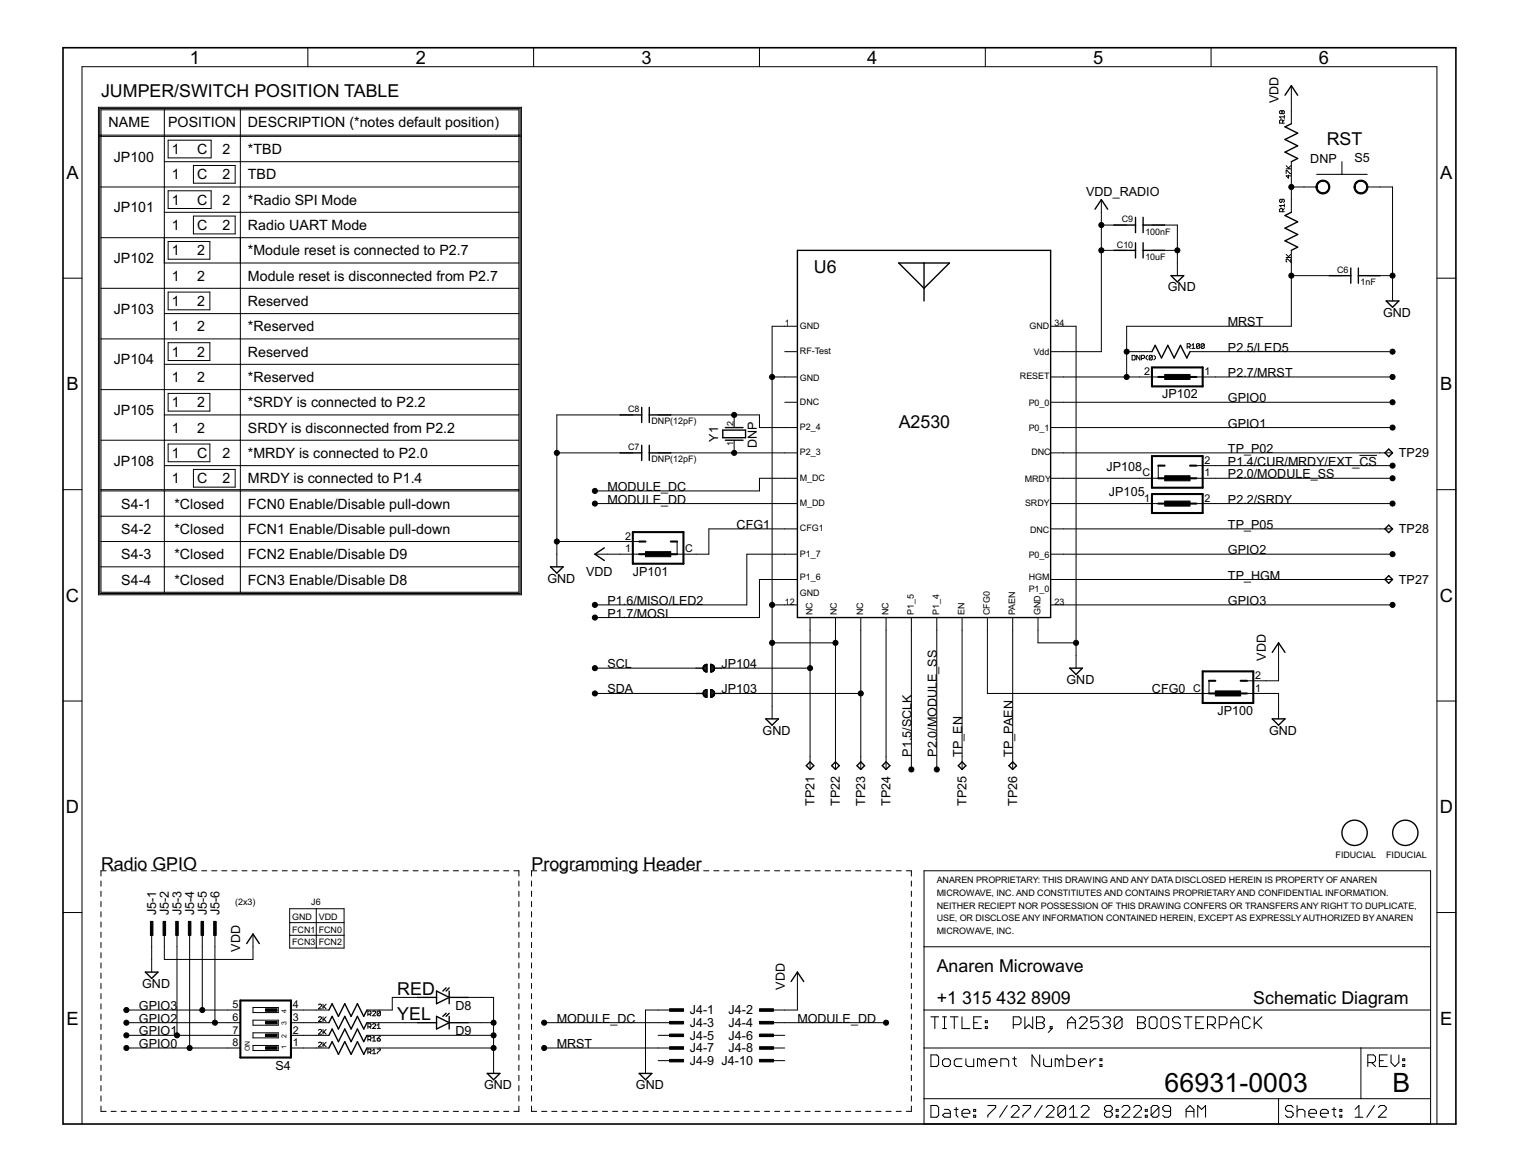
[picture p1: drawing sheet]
<svg xmlns="http://www.w3.org/2000/svg" width="279mm" height="216mm" viewBox="0 0 279 216" stroke-linecap="round" stroke-linejoin="round" font-family="sans-serif">
<defs><g id="words">
<g font-size="5.5">
<text x="214.4" y="201.1">66931-0003</text>
<text x="256.3" y="201.1">B</text>
</g>
<g font-size="3.8">
<text x="34.9" y="11.7">1</text>
<text x="76.5" y="11.7">2</text>
<text x="118.1" y="11.7">3</text>
<text x="159.6" y="11.7">4</text>
<text x="201.2" y="11.7">5</text>
<text x="242.8" y="11.7">6</text>
<text x="12.2" y="32.9">A</text>
<text x="265.1" y="32.9">A</text>
<text x="12.2" y="71.8">B</text>
<text x="265.1" y="71.8">B</text>
<text x="12.1" y="110.8">C</text>
<text x="265" y="110.8">C</text>
<text x="12.1" y="149.7">D</text>
<text x="265" y="149.7">D</text>
<text x="12.2" y="188.6">E</text>
<text x="265.1" y="188.6">E</text>
</g>
<g font-size="3.7">
<text x="18.6" y="17.9">JUMPER/SWITCH POSITION TABLE</text>
<text x="244.2" y="26.7">RST</text>
<text x="149.8" y="50.3">U6</text>
<text x="165.4" y="78.7">A2530</text>
<text x="18.6" y="160">Radio GPIO</text>
<text x="97.8" y="160">Programming Header</text>
<text x="172.4" y="178.9">Anaren Microwave</text>
<text x="73.1" y="183.1">RED</text>
<text x="172.4" y="184.7">+1</text>
<text x="177.1" y="184.7">315</text>
<text x="183.4" y="184.7">432</text>
<text x="189.8" y="184.7">8909</text>
<text x="230.7" y="184.7">Schematic Diagram</text>
<text x="73.1" y="187.8">YEL</text>
</g>
<g font-size="2.9">
<text x="20" y="23.5">NAME</text>
<text x="30.9" y="23.5">POSITION</text>
<text x="45.6" y="23.5">DESCRIPTION (*notes default position)</text>
<text x="20.9" y="29.8">JP100</text>
<text x="31.6" y="28.4">1</text>
<text x="36.3" y="28.4">C</text>
<text x="41" y="28.4">2</text>
<text x="45.6" y="28.4">*TBD</text>
<text x="31.6" y="33">1</text>
<text x="36.3" y="33">C</text>
<text x="41" y="33">2</text>
<text x="45.6" y="33">TBD</text>
<text x="20.9" y="39.1">JP101</text>
<text x="31.6" y="37.7">1</text>
<text x="36.3" y="37.7">C</text>
<text x="41" y="37.7">2</text>
<text x="45.6" y="37.7">*Radio SPI Mode</text>
<text x="31.6" y="42.3">1</text>
<text x="31.6" y="47">1</text>
<text x="36.3" y="42.3">C</text>
<text x="36.3" y="47">2</text>
<text x="41" y="42.3">2</text>
<text x="45.6" y="42.3">Radio UART Mode</text>
<text x="45.6" y="47">*Module reset is connected to P2.7</text>
<text x="20.9" y="48.4">JP102</text>
<text x="31.6" y="51.7">1</text>
<text x="36.3" y="51.7">2</text>
<text x="45.6" y="51.7">Module reset is disconnected from P2.7</text>
<text x="20.9" y="57.7">JP103</text>
<text x="31.6" y="56.3">1</text>
<text x="36.3" y="56.3">2</text>
<text x="45.6" y="56.3">Reserved</text>
<text x="31.6" y="61">1</text>
<text x="31.6" y="65.7">1</text>
<text x="36.3" y="61">2</text>
<text x="36.3" y="65.7">2</text>
<text x="45.6" y="65.7">Reserved</text>
<text x="45.6" y="61">*Reserved</text>
<text x="20.9" y="67">JP104</text>
<text x="31.6" y="70.3">1</text>
<text x="36.3" y="70.3">2</text>
<text x="45.6" y="70.3">*Reserved</text>
<text x="20.9" y="76.4">JP105</text>
<text x="31.6" y="75">1</text>
<text x="36.3" y="75">2</text>
<text x="45.6" y="75">*SRDY is connected to P2.2</text>
<text x="31.6" y="79.6">1</text>
<text x="36.3" y="79.6">2</text>
<text x="45.6" y="79.6">SRDY is disconnected from P2.2</text>
<text x="20.9" y="85.7">JP108</text>
<text x="31.6" y="84.3">1</text>
<text x="31.6" y="89">1</text>
<text x="36.3" y="84.3">C</text>
<text x="36.3" y="89">C</text>
<text x="41" y="84.3">2</text>
<text x="41" y="89">2</text>
<text x="45.6" y="84.3">*MRDY is connected to P2.0</text>
<text x="45.6" y="89">MRDY is connected to P1.4</text>
<text x="22.3" y="93.6">S4-1</text>
<text x="32.1" y="93.6">*Closed</text>
<text x="45.6" y="93.6">FCN0 Enable/Disable pull-down</text>
<text x="22.3" y="98.3">S4-2</text>
<text x="32.1" y="98.3">*Closed</text>
<text x="45.6" y="98.3">FCN1 Enable/Disable pull-down</text>
<text x="22.3" y="102.9">S4-3</text>
<text x="22.3" y="107.6">S4-4</text>
<text x="32.1" y="102.9">*Closed</text>
<text x="32.1" y="107.6">*Closed</text>
<text x="45.6" y="102.9">FCN2 Enable/Disable D9</text>
<text x="45.6" y="107.6">FCN3 Enable/Disable D8</text>
</g>
<g font-size="2.6">
<text x="235.3" y="19" transform="rotate(-90 235.3 19)">VDD</text>
<text x="241.2" y="30">DNP</text>
<text x="249.3" y="29.8">S5</text>
<text x="199.9" y="36.1">VDD_RADIO</text>
<text x="214.9" y="53.6">GND</text>
<text x="254.6" y="58.3">GND</text>
<text x="226" y="60.1">MRST</text>
<text x="226" y="64.7">P2.5/LED5</text>
<text x="226" y="69.4">P2.7/MRST</text>
<text x="213.9" y="73.3">JP102</text>
<text x="226" y="74">GPIO0</text>
<text x="132.2" y="81.3" transform="rotate(-90 132.2 81.3)">Y1</text>
<text x="139.3" y="82.4" transform="rotate(-90 139.3 82.4)">DNP</text>
<text x="226" y="78.7">GPIO1</text>
<text x="226" y="83.4">TP_P02</text>
<text x="203.6" y="86.6">JP108</text>
<text x="226" y="88">P2.0/MODULE_SS</text>
<text x="226" y="85.7">P1.4/CUR/MRDY/EXT_CS</text>
<text x="257.5" y="84.2">TP29</text>
<text x="111.8" y="90.4">MODULE_DC</text>
<text x="111.8" y="92.7">MODULE_DD</text>
<text x="204.1" y="91.3">JP105</text>
<text x="226" y="92.7">P2.2/SRDY</text>
<text x="135.6" y="97.3">CFG1</text>
<text x="226" y="97.3">TP_P05</text>
<text x="257.5" y="98.2">TP28</text>
<text x="100.7" y="107.3">GND</text>
<text x="107.9" y="106">VDD</text>
<text x="116.5" y="106">JP101</text>
<text x="226" y="102">GPIO2</text>
<text x="226" y="106.7">TP_HGM</text>
<text x="257.5" y="107.5">TP27</text>
<text x="111.8" y="111.3">P1.6/MISO/LED2</text>
<text x="111.8" y="113.7">P1.7/MOSI</text>
<text x="226" y="111.3">GPIO3</text>
<text x="111.8" y="123">SCL</text>
<text x="132.8" y="123">JP104</text>
<text x="196.3" y="125.9">GND</text>
<text x="233" y="121.6" transform="rotate(-90 233 121.6)">VDD</text>
<text x="111.8" y="127.6">SDA</text>
<text x="132.8" y="127.6">JP103</text>
<text x="212" y="127.6">CFG0</text>
<text x="224.1" y="131.6">JP100</text>
<text x="140.4" y="135.2">GND</text>
<text x="233.6" y="135.2">GND</text>
<text x="167.8" y="139.3" transform="rotate(-90 167.8 139.3)">P1.5/SCLK</text>
<text x="172.4" y="139.3" transform="rotate(-90 172.4 139.3)">P2.0/MODULE_SS</text>
<text x="177.1" y="139.3" transform="rotate(-90 177.1 139.3)">TP_EN</text>
<text x="186.4" y="139.3" transform="rotate(-90 186.4 139.3)">TP_PAEN</text>
<text x="149.9" y="148.3" transform="rotate(-90 149.9 148.3)">TP21</text>
<text x="154.6" y="148.3" transform="rotate(-90 154.6 148.3)">TP22</text>
<text x="159.2" y="148.3" transform="rotate(-90 159.2 148.3)">TP23</text>
<text x="163.9" y="148.3" transform="rotate(-90 163.9 148.3)">TP24</text>
<text x="177.9" y="148.3" transform="rotate(-90 177.9 148.3)">TP25</text>
<text x="187.2" y="148.3" transform="rotate(-90 187.2 148.3)">TP26</text>
<text x="28.7" y="168.4" transform="rotate(-90 28.7 168.4)">J5-1</text>
<text x="31.1" y="168.4" transform="rotate(-90 31.1 168.4)">J5-2</text>
<text x="33.4" y="168.4" transform="rotate(-90 33.4 168.4)">J5-3</text>
<text x="35.7" y="168.4" transform="rotate(-90 35.7 168.4)">J5-4</text>
<text x="38.1" y="168.4" transform="rotate(-90 38.1 168.4)">J5-5</text>
<text x="40.4" y="168.4" transform="rotate(-90 40.4 168.4)">J5-6</text>
<text x="44.2" y="175.2" transform="rotate(-90 44.2 175.2)">VDD</text>
<text x="25.6" y="185.9">GPIO3</text>
<text x="26.2" y="181.8">GND</text>
<text x="83.8" y="185.9">D8</text>
<text x="144.4" y="182.2" transform="rotate(-90 144.4 182.2)">VDD</text>
<text x="25.6" y="190.6">GPIO1</text>
<text x="25.6" y="188.2">GPIO2</text>
<text x="83.8" y="190.6">D9</text>
<text x="102.5" y="188.2">MODULE_DC</text>
<text x="127" y="186.7">J4-1</text>
<text x="127" y="189.1">J4-3</text>
<text x="127" y="191.4">J4-5</text>
<text x="134.1" y="186.7">J4-2</text>
<text x="134.1" y="189.1">J4-4</text>
<text x="134.1" y="191.4">J4-6</text>
<text x="146.8" y="188.2">MODULE_DD</text>
<text x="25.6" y="192.9">GPIO0</text>
<text x="50.7" y="196.9">S4</text>
<text x="102.5" y="192.9">MRST</text>
<text x="127" y="193.7">J4-7</text>
<text x="127" y="196">J4-9 J4-10</text>
<text x="134.1" y="193.7">J4-8</text>
<text x="89.1" y="200.5">GND</text>
<text x="117.1" y="200.5">GND</text>
</g>
<g font-size="2.2">
<text x="210.6" y="69.1">2</text>
<text x="221.7" y="69.1">1</text>
<text x="210.3" y="87.7">C</text>
<text x="221.7" y="87.7">1</text>
<text x="221.7" y="85.4">2</text>
<text x="210.6" y="92.4">1</text>
<text x="221.7" y="92.4">2</text>
<text x="115.1" y="101.7">1</text>
<text x="115.1" y="99.4">2</text>
<text x="126.1" y="101.7">C</text>
<text x="231" y="125">2</text>
<text x="219.6" y="127.3">C</text>
<text x="231" y="127.3">1</text>
<text x="42.8" y="185.6">5</text>
<text x="53.9" y="185.6">4</text>
<text x="42.8" y="187.9">6</text>
<text x="42.8" y="190.2">7</text>
<text x="53.9" y="190.2">2</text>
<text x="53.9" y="187.9">3</text>
<text x="42.8" y="192.6">8</text>
<text x="53.9" y="192.6">1</text>
</g>
<g font-size="1.8">
<text x="206.5" y="40.9">C9</text>
<text x="205.6" y="45.6">C10</text>
<text x="210.8" y="47.8">10uF</text>
<text x="210.8" y="43.2">100nF</text>
<text x="246.1" y="50.3">C6</text>
<text x="250.4" y="52.5">1nF</text>
<text x="144.4" y="60.1">1</text>
<text x="147.2" y="60.5">GND</text>
<text x="147.2" y="65.2">RF-Test</text>
<text x="189.5" y="60.5">GND</text>
<text x="190.3" y="65.4">Vdd</text>
<text x="194.1" y="60.1">34</text>
<text x="147.2" y="70.1">GND</text>
<text x="187.7" y="69.8">RESET</text>
<text x="115.6" y="75.9">C8</text>
<text x="147.2" y="74.5">DNC</text>
<text x="189.3" y="74.7">P0_0</text>
<text x="115.6" y="82.9">C7</text>
<text x="119.9" y="78.1">DNP(12pF)</text>
<text x="135" y="82.1" transform="rotate(-90 135 82.1)">1</text>
<text x="135" y="78.5" transform="rotate(-90 135 78.5)">2</text>
<text x="147.2" y="79.2">P2_4</text>
<text x="147.2" y="83.8">P2_3</text>
<text x="189.3" y="79.4">P0_1</text>
<text x="189.8" y="83.8">DNC</text>
<text x="119.9" y="85.1">DNP(12pF)</text>
<text x="147.2" y="88.5">M_DC</text>
<text x="188.6" y="88.7">MRDY</text>
<text x="147.2" y="93.2">M_DD</text>
<text x="188.7" y="93.2">SRDY</text>
<text x="147.2" y="97.8">CFG1</text>
<text x="189.6" y="98">DNC</text>
<text x="147.2" y="102.5">P1_7</text>
<text x="147.2" y="106.7">P1_6</text>
<text x="189.3" y="102.7">P0_6</text>
<text x="189.4" y="106.7">HGM</text>
<text x="144.4" y="111.3">12</text>
<text x="147.2" y="109.7">GND</text>
<text x="149.6" y="113.2" transform="rotate(-90 149.6 113.2)">NC</text>
<text x="154" y="113.2" transform="rotate(-90 154 113.2)">NC</text>
<text x="158.9" y="113.2" transform="rotate(-90 158.9 113.2)">NC</text>
<text x="163.6" y="113.2" transform="rotate(-90 163.6 113.2)">NC</text>
<text x="168.2" y="113.2" transform="rotate(-90 168.2 113.2)">P1_5</text>
<text x="172.9" y="113.2" transform="rotate(-90 172.9 113.2)">P1_4</text>
<text x="177.5" y="113.2" transform="rotate(-90 177.5 113.2)">EN</text>
<text x="182.2" y="113.2" transform="rotate(-90 182.2 113.2)">CFG0</text>
<text x="186.9" y="113.2" transform="rotate(-90 186.9 113.2)">PAEN</text>
<text x="189.3" y="109">P1_0</text>
<text x="191.5" y="113.2" transform="rotate(-90 191.5 113.2)">GND</text>
<text x="194.1" y="111.3">23</text>
<text x="245.8" y="157.9">FIDUCIAL</text>
<text x="255.2" y="157.9">FIDUCIAL</text>
<text x="43.3" y="166.6">(2x3)</text>
<text x="57.3" y="166.6">J6</text>
<text x="172.4" y="162.6">ANAREN PROPRIETARY: THIS DRAWING AND ANY DATA DISCLOSED HEREIN IS PROPERTY OF ANAREN</text>
<text x="172.4" y="164.9">MICROWAVE, INC. AND CONSTITIUTES AND CONTAINS PROPRIETARYAND CONFIDENTIAL INFORMATION.</text>
<text x="172.4" y="167.3">NEITHER RECIEPT NOR POSSESSION OF THIS DRAWING CONFERS OR TRANSFERS ANY RIGHT TO DUPLICATE,</text>
<text x="53.8" y="169.4">GND</text>
<text x="53.8" y="171.7">FCN1</text>
<text x="58.7" y="171.7">FCN0</text>
<text x="58.7" y="169.4">VDD</text>
<text x="172.4" y="169.6">USE, OR DISCLOSE ANY INFORMATION CONTAINED HEREIN, EXCEPT AS EXPRESSLYAUTHORIZED BYANAREN</text>
<text x="172.4" y="171.9">MICROWAVE, INC.</text>
<text x="53.8" y="174">FCN3</text>
<text x="58.7" y="174">FCN2</text>
</g>
<g font-size="1.4">
<text x="52.7" y="191" transform="rotate(-90 52.7 191)">2</text>
<text x="52.7" y="188.7" transform="rotate(-90 52.7 188.7)">3</text>
<text x="52.7" y="186.4" transform="rotate(-90 52.7 186.4)">4</text>
<text x="46" y="193.5" transform="rotate(-90 46 193.5)">ON</text>
<text x="52.7" y="193.1" transform="rotate(-90 52.7 193.1)">1</text>
</g>
</g></defs>
<g fill="none" stroke="#000" stroke-width=".18">
<path d="M18.1 19.7h77.9v89.8h-77.9zM18.4 20h77.3v89.2h-77.3zM56.7 8.8v3.5M98.2 8.8v3.5M139.8 8.8v3.5M181.4 8.8v3.5M222.9 8.8v3.5M237.7 15.8v7M18.4 25.1h77.3M18.4 24.9h77.3M18.6 20.2h76.9v88.8h-76.9zM18.6 34.4h76.9"/>
<path d="M30.2 29.8h65.3M30.2 39.1h65.3M30.2 20.2v88.8M30.9 25.8h8v3.3h-8zM30.9 35.1h8v3.3h-8zM35.6 30.5h7.7v3.2h-7.7zM35.6 39.8h7.7v3.3h-7.7zM44.2 20.2v88.8M202.7 36.7v28h-9.3M236 20.5l-.2-.1-.3 .1v.3l.2 .1 .3-.1M236 36.7v.4l-.2 .2-.3-.2 .2-.4h.5l.2 .1-.2 .5M236 20.5l.1-.1 .3 .1v.3l-.2 .1-.2-.1"/>
<path d="M236 20.5v.3M236.1 39l-.1-.6h-.3l-.2 .1v.5h.9M236.1 22.7v-.5l-.1-.1h-.3l-.2 .1v.5h.9M236.4 22.1l-.3 .3M236.4 21.5h-.9l.3 .3M236.4 21.2v.6M236.4 37.5v.6M236.4 38.4l-.3 .3M236.4 37.8h-.9l.3 .3M236.7 31.9v-.6l.9 .6M236.7 31.1h.9M236.7 30.5l.6 .6"/>
<path d="M237.2 32.2v.6l-.5-.4h.9M237.6 30.5l-.4 .4M237.7 34.4h4.6M237.7 29.8v9.3M251.7 34.4h4.6v21M11.6 51.2h3.5M18.6 43.8h76.9M18.6 53.1h76.9M30.2 57.7h65.3M30.2 48.4h65.3M30.9 44.4h7.7v3.3h-7.7zM30.9 53.8h7.7v3.2h-7.7z"/>
<path d="M202.7 46.1h4.7M202.7 41.4h4.7M212 46.1h4.7M212 41.4h4.7v9.3M236.7 47.4h.9M236.7 46.8l.6 .6M237.6 47.7v.5l-.6-.5-.3 .1 .2 .4M237.6 46.8l-.4 .4M237.7 46.1v13.9h-30.3v9.4M237.7 50.7h9.3M251.7 50.7h4.6M264.5 51.2h3.5"/>
<path d="M18.6 62.4h76.9M18.6 71.7h76.9M30.2 67.1h65.3M30.2 76.4h65.3M30.9 63.1h7.7v3.3h-7.7zM30.9 72.4h7.7v3.3h-7.7zM116.5 76.4h-14v27.9M121.1 76.4h18.7v2.3h7M135.1 76.4v2.3M142.1 69.4h4.7M144.4 64.7h2.4M144.4 74h2.4"/>
<path d="M146.8 60h-4.7v72.3M193.4 60h4.7v63M193.4 69.4h19.8M193.4 74h62.9M193.4 78.7h62.9M207.4 64.7h4.6M208.4 65.4l.5 .1v.6l-.1 .2h-.4zM209.8 65.4v.9l-.6-.9v.9M210.1 66h.4l.2-.2v-.3l-.6-.1v.9M211.2 65.4l-.3 .3v.3l.3 .3M212.1 65.5v.6l-.2 .2-.4-.2M212.1 65.5l-.2-.1-.4 .1v.6"/>
<path d="M212.1 65.5l-.6 .6M212.4 65.4l.3 .3v.3l-.3 .3M218.5 63.8h.4l.2-.1-.2-.4h-.4v.8M218.8 63.8l.3 .3M219 64.7h37.3M219.4 63.6l.2-.3v.8M219.4 64.1h.5M220.2 69.4h36.1M220.8 63.4l-.1-.1h-.3l-.2 .1v.6M220.8 63.4v.6l-.1 .1h-.3l-.2-.1M220.8 63.4l-.6 .6M221.7 63.4l-.2-.1-.4 .1v.6"/>
<path d="M221.7 63.4v.6l-.2 .1-.4-.1M221.7 63.4l-.6 .6M11.6 90.1h3.5M18.6 90.4h76.9M18.6 95h76.9M18.6 99.7h76.9M18.6 90.1h76.9M18.6 81h76.9M30.2 85.7h65.3M30.9 81.7h7.7v3.3h-7.7zM35.6 86.4h7.7v3.3h-7.7zM102.5 99.7h15.1"/>
<path d="M102.5 83.4h14M109.5 92.7h37.3M121.1 83.4h25.7M135.1 81v2.4M146.8 88h-7v2.4h-30.3M146.8 97.3h-16.3v4.7h-5.9v-2.3M193.4 83.4h62.9M193.4 92.7h19.8M193.4 97.3h62.9M213.2 85.7v2.3h-19.8M220.2 85.7h36.1M220.2 88h36.1"/>
<path d="M220.2 92.7h36.1M250.2 83.8h3.2M264.5 90.1h3.5M18.6 104.3h76.9M109.5 102h8.1M142.1 111.3h4.7M142.1 118.3h11.7M146.8 106.7h-7v7h-30.3M146.8 102h-9.3v9.3h-28M149.1 113.7v27.9M153.8 113.7v27.9M158.4 113.7v27.9"/>
<path d="M163.1 113.7v27.9M167.7 113.7v27.9M172.4 113.7v27.9M177.1 113.7v27.9M181.7 113.7v13.9h40.8v-2.3M186.4 113.7v27.9M191.1 113.7v4.6h7M193.4 102h62.9M193.4 106.7h62.9M193.4 111.3h62.9M235.3 118.3v7h-5.8M11.6 129h3.5"/>
<path d="M109.5 127.6h18.6M109.5 123h18.6M132.8 127.6h25.6M132.8 123h16.3M229.5 127.6h5.8v4.7M264.5 129h3.5M11.6 168h3.5M18.6 162.2v.9M18.6 164v1M18.6 165.9v1M18.6 167.8v1M18.6 169.7v.9"/>
<path d="M18.6 171.6v.9M18.6 173.5v.9M18.6 175.3v1M18.6 177.2v1M18.6 179.1v1M19.5 160.3h-.9v.9M20.4 160.3h1M22.3 160.3h.9M24.2 160.3h.9M26 160.3h.9M27.9 160.3h.9M27.9 171.9v7"/>
<path d="M29.7 160.3h.9M30.2 171.9v4.7h16.4v-4.7M31.6 160.3h.9M32.6 171.9v18.7M33.4 160.3h1M34.9 171.9v21M35.3 160.3h.9M37.1 160.3h1M37.2 171.9v14M39 160.3h.9M39.6 171.9v16.3M40.8 160.3h1"/>
<path d="M42.7 160.3h.9M44.5 160.3h1M46.4 160.3h.9M48.2 160.3h1M50.1 160.3h.9M51.9 160.3h1M53.3 169.8h10M53.3 167.3h10v7.2h-10zM53.3 172.1h10M53.8 160.3h.9M55.6 160.3h1M57.5 160.3h.9"/>
<path d="M58.2 167.3v7.2M59.4 160.3h.9M61.2 160.3h.9M63.1 160.3h.9M64.9 160.3h.9M66.8 160.3h.9M68.6 160.3h1M70.5 160.3h.9M72.3 160.3h1M74.2 160.3h.9M76 160.3h1M77.9 160.3h.9"/>
<path d="M79.7 160.3h1M81.6 160.3h.9M83.4 160.3h1M85.3 160.3h.9M87.2 160.3h.9M89 160.3h.9M90.9 160.3h.9M92.7 160.3h.9M94.6 160.3h.9v.9M95.5 162.2v.9M95.5 164v1M95.5 165.9v1"/>
<path d="M95.5 167.8v1M95.5 169.7v.9M95.5 171.6v.9M95.5 173.5v.9M95.5 175.3v1M95.5 177.2v1M95.5 179.1v1M97.8 162.2v.9M97.8 164v1M97.8 165.9v1M97.8 167.8v1M97.8 169.7v.9"/>
<path d="M97.8 171.6v.9M97.8 173.5v.9M97.8 175.3v1M97.8 177.2v1M97.8 179.1v1M98.8 160.3h-1v.9M99.7 160.3h.9M101.6 160.3h.9M103.4 160.3h1M105.3 160.3h.9M107.1 160.3h1M109 160.3h1"/>
<path d="M110.9 160.3h.9M112.8 160.3h.9M114.6 160.3h.9M116.5 160.3h.9M118.3 160.3h1M120.2 160.3h1M122.1 160.3h.9M123.9 160.3h1M125.8 160.3h.9M127.7 160.3h.9M129.5 160.3h1M131.4 160.3h.9"/>
<path d="M133.2 160.3h1M135.1 160.3h1M137 160.3h.9M138.9 160.3h.9M140.7 160.3h.9M142.6 160.3h.9M144.4 160.3h1M146.3 160.3h1M146.8 178.9v7h-4.7M148.2 160.3h.9M150 160.3h1M151.9 160.3h.9"/>
<path d="M153.8 160.3h.9M155.6 160.3h1M157.5 160.3h.9M159.3 160.3h1M161.2 160.3h1M163.1 160.3h.9M165 160.3h.9M166.8 160.3h.9v.9M167.7 162.2v.9M167.7 164v1M167.7 165.9v1M167.7 167.8v1"/>
<path d="M167.7 169.7v.9M167.7 171.6v.9M167.7 173.5v.9M167.7 175.3v1M167.7 177.2v1M167.7 179.1v1M170.1 160.3h93.2v46.6h-93.2zM170.1 174.3h93.2M264.5 168h3.5M18.6 181v.9M18.6 182.9v.9M18.6 184.8v.9"/>
<path d="M18.6 186.6v1M18.6 188.5v1M18.6 190.4v1M18.6 192.3v1M18.6 194.2v.9M18.6 196v1M18.6 197.9v1M18.6 199.8v1M23.3 192.9h20.9M23.3 185.9h20.9M23.3 188.2h20.9M23.3 190.6h20.9"/>
<path d="M46.6 185.4h4.6v1h-4.6zM46.6 187.8h4.6v.9h-4.6zM46.6 190.1h4.6v.9h-4.6zM46.6 192.4h4.6v1h-4.6zM53.6 192.9h6.9M53.6 185.9h6.9M53.6 188.2h6.9M53.6 190.6h6.9M58.6 187.3l.2-.1 .4 .1v.2l-.6 .5h.6M58.6 185l.2-.2 .4 .2v.1l-.6 .6h.6M58.6 189.6l.2-.1 .4 .1v.2l-.6 .6h.6M58.6 192l.2-.2 .4 .2v.1l-.6 .6h.6"/>
<path d="M59.5 184.8v.9M59.5 187.2v.8M59.5 189.5v.9M59.5 191.8v.9M59.6 187.6l.4 .4M59.6 185.3l.4 .4M59.6 189.9l.4 .5M59.6 192.3l.4 .4M60 187.2l-.5 .5M60 184.8l-.5 .6M60 189.5l-.5 .6M60 191.8l-.5 .6"/>
<path d="M67.5 192.9h23.3M67.5 188.2h9.4M67.5 190.6h23.3M67.7 186.7h.5l.1-.2-.1-.4h-.5v.9M67.7 189h.5l.1-.2-.1-.4h-.5v.9M67.7 191.3h.5l.1-.1-.1-.4h-.5v.8M67.7 193.7h.5l.1-.2-.1-.4h-.5v.9M68 189l.3 .3M68 186.7l.3 .3M68 191.3l.3 .3M68 193.7l.3 .3M68.6 188.6l.1-.2 .5 .2v.1l-.6 .6h.6"/>
<path d="M68.6 186.2l.1-.1 .5 .1-.6 .8h.6M68.6 191.1l.3-.3v.8M68.6 193.4l.3-.3v.9M68.6 191.6h.6M68.6 194h.6M69.4 189.3h.6M69.4 188.7l.3-.3v.9M69.4 191.2h.5l.1 .3-.1 .1h-.3l-.2-.1zM69.4 193.1h.6l-.6 .9M70 186.2l-.1-.1h-.3l-.2 .1v.6M70 186.2v.6l-.1 .2h-.3l-.2-.2M70 186.2l-.6 .6"/>
<path d="M70 190.8l-.6 .4M76.9 183.6h-4.7v2.3h-4.7M86.2 188.2h4.6M86.2 183.6h4.6v14M95.5 181v.9M95.5 182.9v.9M95.5 184.8v.9M95.5 186.6v1M95.5 188.5v1M95.5 190.4v1M95.5 192.3v1M95.5 194.2v.9"/>
<path d="M95.5 196v1M95.5 197.9v1M95.5 199.8v1M97.8 181v.9M97.8 182.9v.9M97.8 184.8v.9M97.8 186.6v1M97.8 188.5v1M97.8 190.4v1M97.8 192.3v1M97.8 194.2v.9M97.8 196v1"/>
<path d="M97.8 197.9v1M97.8 199.8v1M100.2 192.9h23.3M100.2 188.2h23.3M121.1 190.6h2.4M121.1 195.2h2.4M123.5 185.9h-4.7v11.7M142.1 192.9h2.3M142.1 188.2h21M142.1 190.6h2.3M142.1 195.2h2.3M167.7 181v.9"/>
<path d="M167.7 182.9v.9M167.7 184.8v.9M167.7 186.6v1M167.7 188.5v1M167.7 190.4v1M167.7 192.3v1M167.7 194.2v.9M167.7 196v1M167.7 197.9v1M167.7 199.8v1M170.1 192.9h93.2M170.1 185.9h93.2"/>
<path d="M250.5 192.9v9.3M15.1 206.9v-194.6h249.4v194.6M18.6 203.6v1h.9M18.6 201.7v1M20.4 204.6h1M22.3 204.6h.9M24.2 204.6h.9M26 204.6h.9M27.9 204.6h.9M29.7 204.6h.9M31.6 204.6h.9M33.4 204.6h1"/>
<path d="M35.3 204.6h.9M37.1 204.6h1M39 204.6h.9M40.8 204.6h1M42.7 204.6h.9M44.5 204.6h1M46.4 204.6h.9M48.2 204.6h1M50.1 204.6h.9M51.9 204.6h1M53.8 204.6h.9M55.6 204.6h1"/>
<path d="M57.5 204.6h.9M59.4 204.6h.9M61.2 204.6h.9M63.1 204.6h.9M64.9 204.6h.9M66.8 204.6h.9M68.6 204.6h1M70.5 204.6h.9M72.3 204.6h1M74.2 204.6h.9M76 204.6h1M77.9 204.6h.9"/>
<path d="M79.7 204.6h1M81.6 204.6h.9M83.4 204.6h1M85.3 204.6h.9M87.2 204.6h.9M89 204.6h.9M90.9 204.6h.9M92.7 204.6h.9M95.5 203.6v1h-.9M95.5 201.7v1M97.8 203.6v1h1M97.8 201.7v1"/>
<path d="M99.7 204.6h.9M101.6 204.6h.9M103.4 204.6h1M105.3 204.6h.9M107.1 204.6h1M109 204.6h1M110.9 204.6h.9M112.8 204.6h.9M114.6 204.6h.9M116.5 204.6h.9M118.3 204.6h1M120.2 204.6h1"/>
<path d="M122.1 204.6h.9M123.9 204.6h1M125.8 204.6h.9M127.7 204.6h.9M129.5 204.6h1M131.4 204.6h.9M133.2 204.6h1M135.1 204.6h1M137 204.6h.9M138.9 204.6h.9M140.7 204.6h.9M142.6 204.6h.9"/>
<path d="M144.4 204.6h1M146.3 204.6h1M148.2 204.6h.9M150 204.6h1M151.9 204.6h.9M153.8 204.6h.9M155.6 204.6h1M157.5 204.6h.9M159.3 204.6h1M161.2 204.6h1M163.1 204.6h.9M165 204.6h.9"/>
<path d="M167.7 203.6v1h-.9M167.7 201.7v1M170.1 202.2h93.2M235.3 202.2v4.7"/>
</g>
<path d="M11.6 8.8h256.4v198.1h-256.4z" fill="none" stroke="#000" stroke-width=".3"/>
<g fill="none" stroke="#000" stroke-width=".19">
<path d="M242.3 32.1h9.4M247 29.8v2.3M171.3 194.2h1.1l.4 .3v1.4l-.4 .4h-1.1zM171.3 187.2h1.5M172.1 187.2v2.1M173.5 195.2l.3-.3h.8l.3 .3v.7l-.3 .4h-.8l-.3-.4zM173.5 187.2h.7M173.5 189.3h.7M173.8 187.2v2.1M174.9 187.2h1.4M175.6 187.2v2.1M177.1 187.2v2.1h1.4"/>
<path d="M177.1 194.9h-1.1l-.4 .3v.7l.4 .4h1.1M177.8 194.9v1l.3 .4h1.1v-1.4M179.2 188.2h.7M180.6 187.2h-1.4v2.1h1.4M180.6 195.2l-.3-.3h-.4v1.4M180.6 195.2l.4-.3 .4 .3v1.1M180.6 195.2v1.1M181.4 189h.3v.3h-.3zM181.4 187.9h.3v.3h-.3zM182.1 195.6h1.4v-.4l-.4-.3h-.7l-.3 .3v.7l.3 .4h.7M184.2 196.3v-1.4h1.1l.4 .3v1.1M186.4 194.9h.7"/>
<path d="M186.5 188.6h1.1l.3-.4v-.7l-.3-.3h-1.1v2.1M186.7 194.5v1.4l.4 .4M188.6 187.2v2.1l.8-.7 .7 .7v-2.1M190.8 187.2h1.1l.3 .3v.4l-.3 .3 .3 .4v.4l-.3 .3h-1.1zM190.8 188.2h1.1M191.4 194.2v2.1l-1.5-2.1v2.1M192.1 194.9v1l.3 .4h1.1v-1.4M193.3 189h.4v.3h-.4zM193.7 189.3l-.8 .7M194.9 195.2l-.3-.3h-.4v1.4M194.9 195.2v1.1M194.9 195.2l.4-.3 .4 .3v1.1"/>
<path d="M196.4 194.2v2.1h1l.4-.4v-.7l-.4-.3h-1M196.5 188.2h1.4M196.5 189.3v-1.4l.7-.7 .7 .7v1.4M198.5 195.6h1.5v-.4l-.4-.3h-.7l-.4 .3v.7l.4 .4h.7M198.6 187.5l.4-.3h.7l.4 .3v.4l-1.5 1.4h1.5M200.7 194.9v1.4M201.7 194.9h-.3l-.7 .7M202.2 187.2h-1.4v1l.7-.3h.4l.3 .3v.8l-.3 .3h-.8l-.3-.3M202.5 195.9h.3v.4h-.3zM202.5 194.9h.3v.3h-.3zM202.9 187.5l.4-.3h.7l.4 .3v.4l-.4 .3M203.7 188.2h.3"/>
<path d="M204 188.2l.4 .4v.4l-.4 .3h-.7l-.4-.3M206.5 187.5l-.3-.3h-.8l-.3 .3v1.5M206.5 187.5v1.5l-.3 .3h-.8l-.3-.3M206.5 187.5l-1.4 1.5M209.4 187.2h1.1l.3 .3v.4l-.3 .3 .3 .4v.4l-.3 .3h-1.1zM209.4 188.2h1.1M211.9 187.2h.7l.4 .3v1.5l-.4 .3h-.7l-.4-.3v-1.5zM214 187.2h.7l.4 .3v1.5l-.4 .3h-.7l-.3-.3v-1.5zM217.3 187.5l-.4-.3h-.7l-.4 .3v.4l.4 .3h.7l.4 .4v.4l-.4 .3h-.7l-.4-.3M218 187.2h1.4M218.7 187.2v2.1M220.1 188.2h.7"/>
<path d="M221.6 187.2h-1.5v2.1h1.5M222.2 188.6h1.1l.4-.4v-.7l-.4-.3h-1.1v2.1M223 188.6l.7 .7M224.4 188.6h1.1l.3-.4v-.7l-.3-.3h-1.1v2.1M226.5 188.2h1.5M226.5 189.3v-1.4l.8-.7 .7 .7v1.4M230.1 187.5l-.3-.3h-.8l-.3 .3v1.5l.3 .3h.8l.3-.3M230.8 187.2v2.1M231.2 188.2l1.1 1.1M232.3 187.2l-1.5 1.4M251.8 195.6h1l.4-.4v-.7l-.4-.3h-1v2.1M252.5 195.6l.7 .7"/>
<path d="M253.9 195.2h.7M255.3 194.2h-1.4v2.1h1.4M256 194.2v1.4l.8 .7 .7-.7v-1.4M258.2 195.9h.4v.4h-.4zM258.2 194.9h.4v.3h-.4zM171.3 203.5h1.1l.4 .3v1.5l-.4 .3h-1.1zM173.8 204.2h.8l.3 .4v1h-1.1l-.3-.3 .3-.4h1.1M175.6 204.2h.7M176 203.8v1.5l.3 .3M177.1 204.9h1.4v-.3l-.4-.4h-.7l-.3 .4v.7l.3 .3h.7M179.2 205.3h.4v.3h-.4zM179.2 204.2h.4v.4h-.4z"/>
<path d="M181.8 203.5h1.5v.3l-1.5 1.5v.3M185.4 203.5l-1.4 2.1M186.1 203.8l.4-.3h.7l.4 .3v.4l-1.5 1.4h1.5M188.3 203.5h1.4v.3l-1.4 1.5v.3M191.8 203.5l-1.4 2.1M192.6 203.8l.3-.3h.7l.4 .3v.4l-1.4 1.4h1.4M196.1 203.8v1.5l-.3 .3h-.7l-.4-.3M196.1 203.8l-.3-.3h-.7l-.4 .3v1.5M196.1 203.8l-1.4 1.5M196.8 205.6h1.5M196.8 204.2l.8-.7v2.1M199 203.8l.3-.3h.8l.3 .3v.4l-1.4 1.4h1.4"/>
<path d="M203.6 204.6l-.3 .3v.4l.3 .3h.8l.3-.3v-.4l-.3-.3M203.6 204.6l-.3-.4v-.4l.3-.3h.8l.3 .3v.4l-.3 .4M203.6 204.6h.8M205.4 205.3h.4v.3h-.4zM205.4 204.2h.4v.4h-.4zM206.5 203.8l.4-.3h.7l.3 .3v.4l-1.4 1.4h1.4M208.7 203.8l.3-.3h.7l.4 .3v.4l-1.4 1.4h1.4M210.8 205.3h.4v.3h-.4zM210.8 204.2h.4v.4h-.4zM213.3 203.8v1.5l-.4 .3h-.7l-.3-.3M213.3 203.8l-.4-.3h-.7l-.3 .3v1.5M213.3 203.8l-1.4 1.5"/>
<path d="M215.5 204.6h-1.1l-.4-.4v-.4l.4-.3h.7l.4 .3v1.5l-.4 .3h-.7l-.4-.3M218.3 204.6h1.5M218.3 205.6v-1.4l.7-.7 .8 .7v1.4M220.5 205.6v-2.1l.7 .7 .7-.7v2.1M238 203.8l-.3-.3h-.7l-.4 .3v.4l.4 .4h.7l.3 .3v.4l-.3 .3h-.7l-.4-.3M238.7 204.6l.4-.4h.7l.4 .4v1M238.7 203.5v2.1M240.9 204.9h1.4v-.3l-.3-.4h-.7l-.4 .4v.7l.4 .3h.7M243 204.9h1.5v-.3l-.4-.4h-.7l-.4 .4v.7l.4 .3h.7M245.2 204.2h.7M245.5 203.8v1.5l.4 .3M246.6 205.3h.4v.3h-.4z"/>
<path d="M246.6 204.2h.4v.4h-.4zM249.4 205.6h1.4M249.4 204.2l.7-.7v2.1M253 203.5l-1.4 2.1M253.7 203.8l.4-.3h.7l.3 .3v.4l-1.4 1.4h1.4"/>
</g>
<g fill="none" stroke="#000" stroke-width=".25">
<path d="M236.5 17.5l1.2-1.7 1.1 1.7M201.5 38.5l1.2-1.8 1.2 1.8M237.7 22.8l-1.2 .5 2.3 1.2-2.3 1.2 2.3 1.1-2.3 1.2 2.3 1.2-1.1 .6M237.7 39.1l-1.2 .6 2.3 1.1-2.3 1.2 2.3 1.2-2.3 1.1 2.3 1.2-1.1 .6M146.8 46.1h46.6v67.6h-46.6zM165.4 48.4h9.4l-4.7 4.7zM170.1 48.4v7M205 46.1h4M205 41.4h4M209 40v2.8M209 44.7v2.8M210.4 46.1h4"/>
<path d="M210.4 40v2.8M210.4 44.7v2.8M210.4 41.4h4M215.5 50.7h2.4l-1.2 1.2zM244.7 50.7h3.9M248.6 49.3v2.8M250 49.3v2.8M250 50.7h4M255.1 55.4h2.4l-1.2 1.2zM114.2 76.4h3.9M118.1 75v2.8M119.5 75v2.8"/>
<path d="M119.5 76.4h4M133 79.2h4.2v1.4h-4.2zM133.5 78.7h3.3M212 64.7l.6-1.1 1.2 2.3 1.1-2.3 1.2 2.3 1.2-2.3 1.1 2.3 .6-1.2M114.2 83.4h3.9M118.1 82v2.8M119.5 82v2.8M119.5 83.4h4M133.5 81h3.3M255.6 96.6l.7 .7-.7 .7-.7-.7zM255.6 82.7l.7 .7-.7 .7-.7-.7zM101.3 104.3h2.4l-1.2 1.2z"/>
<path d="M111.2 100.8l-1.7 1.2 1.7 1.2M254.9 106.7l.7-.7 .7 .7-.7 .7zM128.1 123h1.3M128.1 127.6h1.3M129.4 123v.1M129.4 122.9h.7M129.4 127.6v.2M129.4 127.6h.7M129.4 123.1h.7M129.4 127.8h.7M129.5 122.7h.6M129.5 127.4l-.1 .2"/>
<path d="M129.5 127.4h.6M129.5 128h.6M129.5 123.3h.6M129.6 122.5h.5M129.6 127.2h.5M129.7 128.2h.4M129.7 123.5h.4M129.8 122.3h.3v1.4l-.5-.2-.2-.4M129.8 122.3l-.3 .3-.1 .4M129.9 122.3h.2M130 127h.1M130.1 126.9v1.4l-.5-.2-.2-.3"/>
<path d="M130.1 126.9l-.4 .2-.2 .3M130.8 123.5h.4M130.8 123.3h.6M130.8 123.1h.7M130.8 122.9h.7M130.8 122.7h.7M130.8 122.5h.5M130.8 122.3h.3M130.8 128.2h.5M130.8 128h.6M130.8 127.8h.7M130.8 127.6h.7"/>
<path d="M130.8 127.4h.6M130.8 127.2h.5M131.5 127.4l-.3-.3-.4-.2v1.4l.5-.2 .2-.3M131.5 127.4v.2M131.5 123h1.3M131.5 123l-.1-.4-.6-.3v1.4l.5-.2 .2-.4M131.5 123v.1M131.5 127.6v.2M131.5 127.6h1.3M140.9 132.3h2.4l-1.2 1.2zM196.9 123h2.3l-1.1 1.1zM234.2 132.3h2.3l-1.2 1.2z"/>
<path d="M234.2 120.1l1.1-1.8 1.2 1.8M149.1 140.2l.7 .7-.7 .7-.7-.7zM153.1 140.9l.7-.7 .7 .7-.7 .7zM157.7 140.9l.7-.7 .7 .7-.7 .7zM163.1 140.2l.7 .7-.7 .7-.7-.7zM176.4 140.9l.7-.7 .7 .7-.7 .7zM185.7 140.9l.7-.7 .7 .7-.7 .7zM26.8 178.9h2.3l-1.2 1.2zM45.4 173.7l1.2-1.8 1.1 1.8M60.5 188.2l.6-1.1 1.2 2.3 1.2-2.3 1.1 2.3 1.2-2.3 1.2 2.3 .5-1.2M60.5 192.9l.6-1.2 1.2 2.4 1.2-2.4 1.1 2.4 1.2-2.4 1.2 2.4 .5-1.2M60.5 185.9l.6-1.2 1.2 2.4 1.2-2.4 1.1 2.4 1.2-2.4 1.2 2.4 .5-1.2"/>
<path d="M60.5 190.6l.6-1.2 1.2 2.3 1.2-2.3 1.1 2.3 1.2-2.3 1.2 2.3 .5-1.1M76.9 188.2h3.4M76.9 183.6h3.4M80.3 187.1l2.4 1.1-2.4 1.2zM80.3 182.4l2.4 1.2-2.4 1.1zM82.1 186.5l-.6 .6M82.1 181.8l-.6 .6M82.7 182.4v2.3M82.7 187.1v2.3M82.7 188.2h3.5M82.7 186.5l-.6 .6M82.7 183.6h3.5"/>
<path d="M82.7 181.8l-.6 .6M89.7 197.6h2.3l-1.2 1.1zM117.6 197.6h2.4l-1.2 1.1zM145.6 180.7l1.2-1.8 1.1 1.8"/>
<circle cx="249.3" cy="153.3" r="2.33"/>
<circle cx="258.7" cy="153.3" r="2.33"/>
</g>
<g fill="#000" stroke="#000" stroke-width=".18">
<path d="M242.6 33.5a1.28 1.28 0 0 1 2 .3 1.28 1.28 0 0 1-.8 1.9 1.28 1.28 0 0 1-1.6-1.3h.2a1.05 1.05 0 0 1 1.5-1 1.05 1.05 0 0 1 .3 1.8 1.05 1.05 0 0 1-1.7-.5l-.1-.3h-.2z" fill-rule="evenodd"/>
<path d="M249.6 33.5a1.28 1.28 0 0 1 2 .2 1.28 1.28 0 0 1-.7 1.9 1.28 1.28 0 0 1-1.7-1.2h.2a1.05 1.05 0 0 1 1.6-.9 1.05 1.05 0 0 1 .1 1.8 1.05 1.05 0 0 1-1.6-.6l-.1-.3h-.2z" fill-rule="evenodd"/>
<circle cx="237.7" cy="34.4" r=".47"/>
<circle cx="202.7" cy="41.4" r=".47"/>
<circle cx="202.7" cy="46.1" r=".47"/>
<circle cx="216.7" cy="46.1" r=".47"/>
<circle cx="237.7" cy="50.7" r=".47"/>
<circle cx="256.3" cy="50.7" r=".47"/>
<circle cx="135.1" cy="76.4" r=".47"/>
<circle cx="142.1" cy="69.4" r=".47"/>
<circle cx="207.4" cy="64.7" r=".47"/>
<circle cx="207.4" cy="69.4" r=".47"/>
<circle cx="256.3" cy="74" r=".47"/>
<circle cx="256.3" cy="78.7" r=".47"/>
<circle cx="256.3" cy="69.4" r=".47"/>
<circle cx="256.3" cy="64.7" r=".47"/>
<circle cx="102.5" cy="99.7" r=".47"/>
<circle cx="102.5" cy="83.4" r=".47"/>
<circle cx="109.5" cy="90.4" r=".47"/>
<circle cx="109.5" cy="92.7" r=".47"/>
<circle cx="135.1" cy="83.4" r=".47"/>
<circle cx="256.3" cy="92.7" r=".47"/>
<circle cx="256.3" cy="88" r=".47"/>
<circle cx="256.3" cy="85.7" r=".47"/>
<circle cx="109.5" cy="113.7" r=".47"/>
<circle cx="109.5" cy="111.3" r=".47"/>
<circle cx="142.1" cy="111.3" r=".47"/>
<circle cx="142.1" cy="118.3" r=".47"/>
<circle cx="153.8" cy="118.3" r=".47"/>
<circle cx="198.1" cy="118.3" r=".47"/>
<circle cx="256.3" cy="102" r=".47"/>
<circle cx="256.3" cy="111.3" r=".47"/>
<circle cx="109.5" cy="127.6" r=".47"/>
<circle cx="109.5" cy="123" r=".47"/>
<circle cx="149.1" cy="123" r=".47"/>
<circle cx="158.4" cy="127.6" r=".47"/>
<circle cx="167.7" cy="141.6" r=".47"/>
<circle cx="172.4" cy="141.6" r=".47"/>
<circle cx="23.3" cy="188.2" r=".47"/>
<circle cx="23.3" cy="185.9" r=".47"/>
<circle cx="23.3" cy="190.6" r=".47"/>
<circle cx="23.3" cy="192.9" r=".47"/>
<circle cx="32.6" cy="190.6" r=".47"/>
<circle cx="34.9" cy="192.9" r=".47"/>
<circle cx="37.2" cy="185.9" r=".47"/>
<circle cx="39.6" cy="188.2" r=".47"/>
<circle cx="90.8" cy="188.2" r=".47"/>
<circle cx="90.8" cy="190.6" r=".47"/>
<circle cx="90.8" cy="192.9" r=".47"/>
<circle cx="100.2" cy="188.2" r=".47"/>
<circle cx="100.2" cy="192.9" r=".47"/>
<circle cx="163.1" cy="188.2" r=".47"/>
</g>
<g fill="none" stroke="#000" stroke-width=".38">
<path d="M212 67.6h9.4v3.5h-9.4zM213.2 69.4h1.2M219 69.4h1.2M116.5 97.9h9.3v5.9h-9.3zM117.6 99.7h1.2M123.5 99.7h1.1M212 83.9h9.4v5.9h-9.4zM212 90.9h9.4v3.5h-9.4zM213.2 92.7h1.2M213.2 88h1.2M213.2 85.7h1.2M219 92.7h1.2"/>
<path d="M219 88h1.2M219 85.7h1.2M117.6 102h1.2M123.5 102h1.1M221.4 123.6h9.3v5.8h-9.3zM222.5 127.6h1.2M222.5 125.3h1.2M228.3 127.6h1.2M228.3 125.3h1.2M44.2 184.1h9.4v10.5h-9.4z"/>
</g>
<g fill="#000" stroke="#000" stroke-width=".18">
<path d="M214.4 68.9h4.6v.9h-4.6zM214.4 92.2h4.6v1h-4.6zM214.4 87.6h4.6v.9h-4.6zM118.8 101.5h4.7v1h-4.7zM223.7 127.2h4.6v.9h-4.6zM27.7 169.6h.5v2.6h-.5zM30 169.6h.5v2.6h-.5zM32.3 169.6h.5v2.6h-.5zM34.7 169.6h.4v2.6h-.4zM37 169.6h.5v2.6h-.5zM39.3 169.6h.5v2.6h-.5zM48.9 192.7h2.1v.4h-2.1z"/>
<path d="M48.9 190.3h2.1v.5h-2.1zM48.9 188h2.1v.5h-2.1zM48.9 185.7h2.1v.4h-2.1zM123.2 185.7h2.6v.4h-2.6zM123.2 188h2.6v.5h-2.6zM123.2 190.3h2.6v.5h-2.6zM123.2 192.7h2.6v.4h-2.6zM123.2 195h2.6v.5h-2.6zM139.8 185.7h2.6v.4h-2.6zM139.8 188h2.6v.5h-2.6zM139.8 190.3h2.6v.5h-2.6zM139.8 192.7h2.6v.4h-2.6z"/>
<path d="M139.8 195h2.6v.5h-2.6z"/>
</g>
<use href="#words"/>
</svg>
